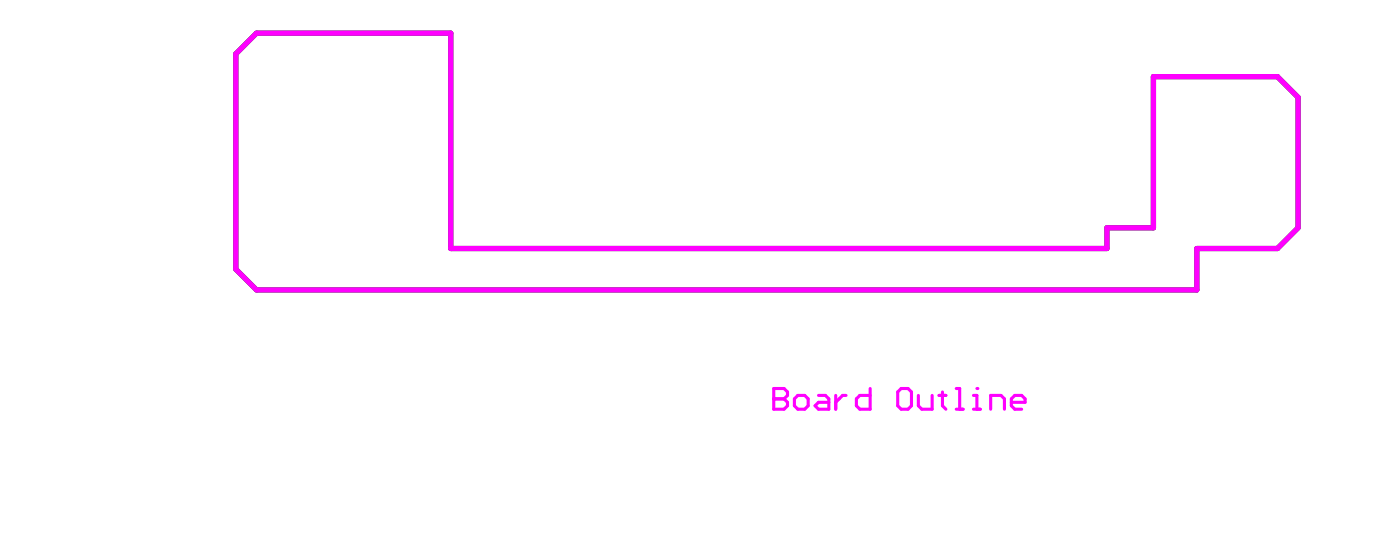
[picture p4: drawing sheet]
<svg xmlns="http://www.w3.org/2000/svg" width="225mm" height="88mm" viewBox="0 0 225 88" stroke-linecap="round" stroke-linejoin="round" font-family="sans-serif">
<path d="M41.3 5.3h31.3v34.7h105.6v-3.3h7.5v-24.4h20l3.3 3.4v21l-3.3 3.3h-13v6.7h-151.4l-3.3-3.4v-34.6z" fill="none" stroke="#008000" stroke-width=".84"/>
<path d="M41.3 5.3h31.3v34.7h105.6v-3.3h7.5v-24.4h20l3.3 3.4v21l-3.3 3.3h-13v6.7h-151.4l-3.3-3.4v-34.6z" fill="none" stroke="#f0f" stroke-width=".84"/>
<path d="M124.6 62.5v3.4h1.6l.6-.6v-.6l-.6-.5h-1.6" fill="none" stroke="#f0f" stroke-width=".5"/>
<circle cx="124.6" cy="64.2" r=".25" fill="#f0f"/>
<g fill="none" stroke="#f0f" stroke-width=".5">
<path d="M124.6 62.5h1.6l.6 .6v.5l-.6 .6h-1.6M128.5 63.6h1.1l.5 .6v1.1l-.5 .6h-1.1l-.6-.6v-1.1zM131.8 63.6h1.1l.6 .6v1.7h-1.7l-.6-.6 .6-.6h1.7M134.6 63.6v2.3M136.2 63.6h-.5l-1.1 1.1M140.1 62.5v3.4h-1.7l-.5-.6v-1.1l.5-.6h1.7M145.1 62.5h1.1l.6 .6v2.2l-.6 .6h-1.1l-.6-.6v-2.2zM147.9 63.6v1.7l.5 .6h1.7v-2.3M151.2 63.6h1.1M151.8 63.1v2.2l.5 .6M154 62.5h.5v3.4M154 65.9h1.1"/>
<path d="M156.7 65.9h1.2M156.7 63.6h.6v2.3"/>
</g>
<circle cx="157.3" cy="62.5" r=".25" fill="#f0f"/>
<path d="M159.5 65.9v-2.3h1.7l.5 .6v1.7M162.8 64.7h2.3v-.5l-.6-.6h-1.1l-.6 .6v1.1l.6 .6h1.1" fill="none" stroke="#f0f" stroke-width=".5"/>
</svg>
